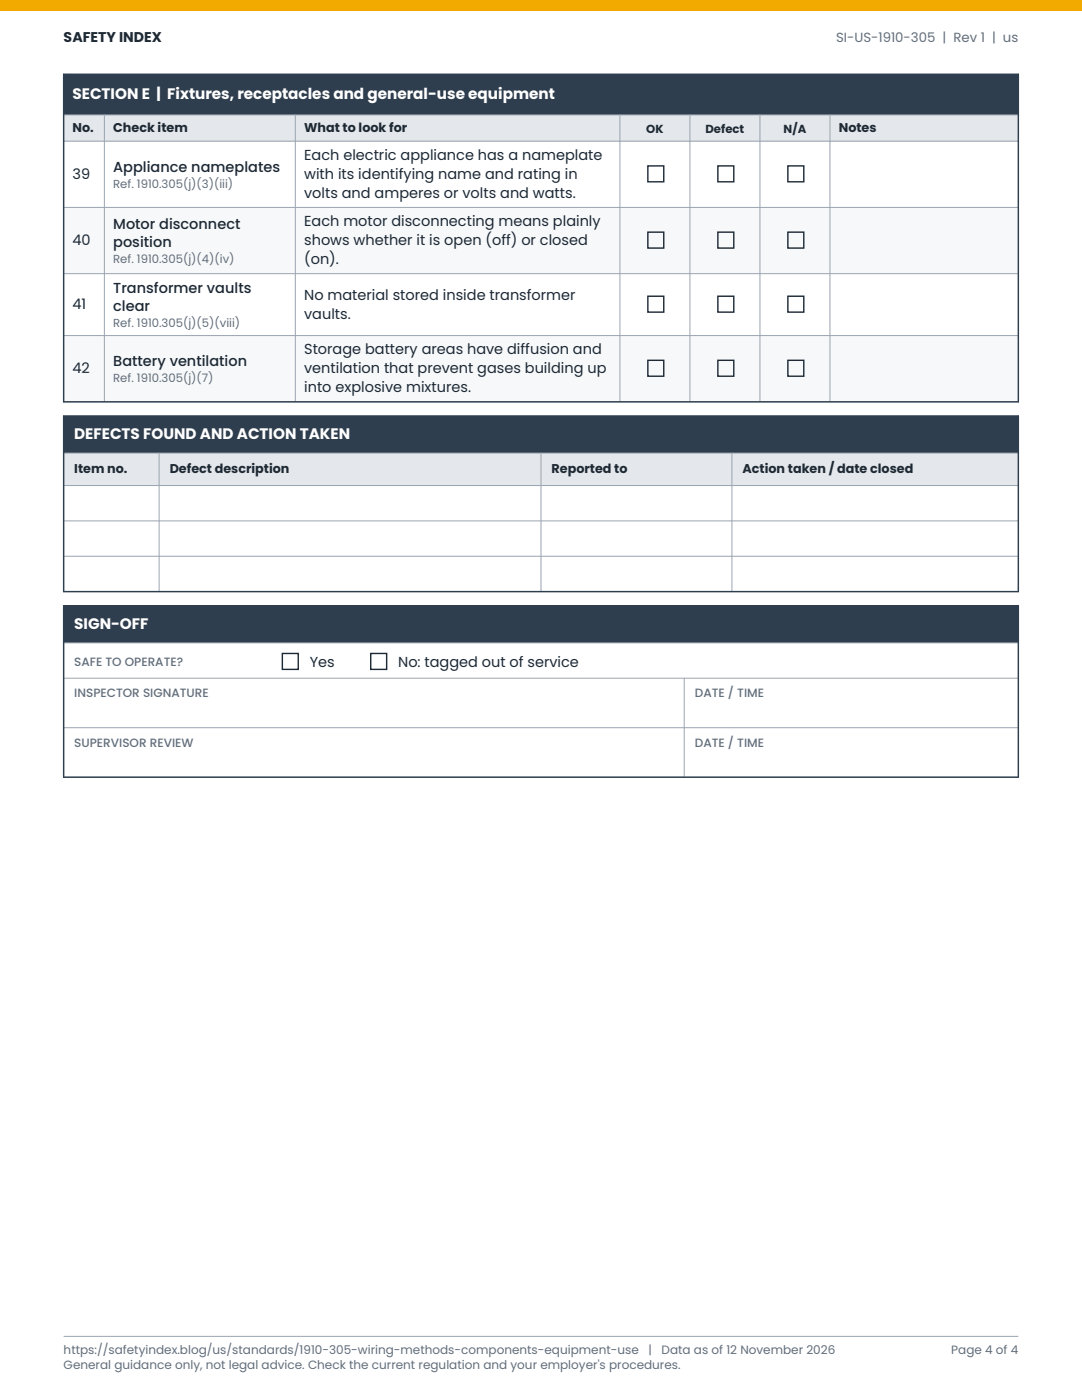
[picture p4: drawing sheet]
<svg xmlns="http://www.w3.org/2000/svg" width="216mm" height="279mm" viewBox="0 0 216 279" stroke-linecap="round" stroke-linejoin="round" font-family="sans-serif">
<defs><g id="words">
<g font-size="3" fill="#fff">
<text x="14.5" y="19.8">SECTION E | Fixtures, receptacles and general-use equipment</text>
<text x="14.8" y="87.6">DEFECTS FOUND AND ACTION TAKEN</text>
<text x="14.8" y="125.5">SIGN-OFF</text>
</g>
<g font-size="2.9" fill="#1f2933">
<text x="14.5" y="35.7">39</text>
<text x="22.6" y="34.3">Appliance nameplates</text>
<text x="60.7" y="31.9">Each electric appliance has a nameplate</text>
<text x="60.7" y="35.7">with its identifying name and rating in</text>
<text x="60.7" y="39.5">volts and amperes or volts and watts.</text>
<text x="22.6" y="45.6">Motor disconnect</text>
<text x="60.7" y="45.2">Each motor disconnecting means plainly</text>
<text x="14.5" y="48.9">40</text>
<text x="22.6" y="49.4">position</text>
<text x="60.7" y="48.9">shows whether it is open (off) or closed</text>
<text x="60.7" y="52.7">(on).</text>
<text x="22.6" y="58.4">Transformer vaults</text>
<text x="60.7" y="59.8">No material stored inside transformer</text>
<text x="14.5" y="61.7">41</text>
<text x="22.6" y="62.2">clear</text>
<text x="60.7" y="63.6">vaults.</text>
<text x="60.7" y="70.7">Storage battery areas have diffusion and</text>
<text x="14.5" y="74.5">42</text>
<text x="22.6" y="73.1">Battery ventilation</text>
<text x="60.7" y="74.5">ventilation that prevent gases building up</text>
<text x="60.7" y="78.3">into explosive mixtures.</text>
<text x="61.8" y="133">Yes</text>
<text x="79.4" y="133">No: tagged out of service</text>
</g>
<text font-size="2.8" fill="#1f2933" x="12.7" y="8.4">SAFETY INDEX</text>
<text font-size="2.6" fill="#616e7c" x="166.8" y="8.4">SI-US-1910-305 | Rev 1 | us</text>
<g font-size="2.5" fill="#1f2933">
<text x="14.5" y="26.4">No.</text>
<text x="22.6" y="26.4">Check item</text>
<text x="60.7" y="26.4">What to look for</text>
<text x="167.4" y="26.4">Notes</text>
<text x="14.8" y="94.4">Item no.</text>
<text x="33.9" y="94.4">Defect description</text>
<text x="110.1" y="94.4">Reported to</text>
<text x="148.2" y="94.4">Action taken / date closed</text>
</g>
<g font-size="2.4" fill="#616e7c">
<text x="14.8" y="132.8">SAFE TO OPERATE?</text>
<text x="14.8" y="139.2">INSPECTOR SIGNATURE</text>
<text x="138.6" y="139.2">DATE / TIME</text>
<text x="14.8" y="149">SUPERVISOR REVIEW</text>
<text x="138.6" y="149">DATE / TIME</text>
<text x="12.7" y="270.3">https://safetyindex.blog/us/standards/1910-305-wiring-methods-components-equipment-use</text>
<text x="12.7" y="273.3">General guidance only, not legal advice. Check the current regulation and your employer's procedures.</text>
<text x="129.4" y="270.3">|</text>
<text x="132" y="270.3">Data as of 12 November 2026</text>
<text x="189.8" y="270.3">Page 4 of 4</text>
</g>
<g font-size="2.3" fill="#1f2933">
<text x="129" y="26.5">OK</text>
<text x="140.8" y="26.5">Defect</text>
<text x="156.4" y="26.5">N/A</text>
</g>
<g font-size="2.3" fill="#616e7c">
<text x="22.6" y="37.5">Ref. 1910.305(j)(3)(iii)</text>
<text x="22.6" y="52.6">Ref. 1910.305(j)(4)(iv)</text>
<text x="22.6" y="65.3">Ref. 1910.305(j)(5)(viii)</text>
<text x="22.6" y="76.3">Ref. 1910.305(j)(7)</text>
</g>
</g></defs>
<path d="M12.7 14.8h190.5v8.1h-190.5z" fill-rule="evenodd" fill="#2f3e4e"/>
<path d="M12.7 22.9h190.5v5.3h-190.5z" fill-rule="evenodd" fill="#e4e7eb"/>
<g fill="#f7f8fa">
<path d="M12.7 41.4h190.5v13.2h-190.5z" fill-rule="evenodd"/>
<path d="M12.7 67h190.5v13.2h-190.5z" fill-rule="evenodd"/>
</g>
<path d="M129.3 33.1h3.1v3.2h-3.1zM143.2 33.1h3.2v3.2h-3.2zM157.2 33.1h3.2v3.2h-3.2zM129.3 46.3h3.1v3.2h-3.1zM129.3 59.1h3.1v3.2h-3.1zM143.2 46.3h3.2v3.2h-3.2zM143.2 59.1h3.2v3.2h-3.2zM157.2 46.3h3.2v3.2h-3.2zM157.2 59.1h3.2v3.2h-3.2zM129.3 71.9h3.1v3.2h-3.1zM143.2 71.9h3.2v3.2h-3.2zM157.2 71.9h3.2v3.2h-3.2z" fill="none" stroke="#1f2933" stroke-width=".28"/>
<path d="M12.7 22.9h190.5v57.3h-190.5zM12.7 28.2h190.5M20.8 22.9v57.3M58.9 22.9v57.3M123.7 22.9v57.3M137.7 22.9v57.3M151.6 22.9v57.3M165.6 22.9v57.3M12.7 41.4h190.5M12.7 54.6h190.5M12.7 67h190.5" fill="none" stroke="#9aa5b1" stroke-width=".2"/>
<path d="M12.7 14.8h190.5v65.4h-190.5z" fill="none" stroke="#2f3e4e" stroke-width=".28"/>
<path d="M12.7 83h190.5v7.4h-190.5z" fill-rule="evenodd" fill="#2f3e4e"/>
<path d="M12.7 90.4h190.5v6.5h-190.5z" fill-rule="evenodd" fill="#e4e7eb"/>
<path d="M12.7 90.4h190.5v27.7h-190.5zM12.7 96.9h190.5M31.7 90.4v27.7M107.9 90.4v27.7M146 90.4v27.7M12.7 104h190.5M12.7 111h190.5" fill="none" stroke="#9aa5b1" stroke-width=".2"/>
<path d="M12.7 83h190.5v35.1h-190.5z" fill="none" stroke="#2f3e4e" stroke-width=".28"/>
<path d="M12.7 120.9h190.5v7.4h-190.5z" fill-rule="evenodd" fill="#2f3e4e"/>
<path d="M56.3 130.4h3.2v3.2h-3.2zM74 130.4h3.2v3.2h-3.2z" fill="none" stroke="#1f2933" stroke-width=".28"/>
<path d="M12.7 128.3h190.5v26.8h-190.5zM12.7 135.4h190.5M136.5 135.4v19.7M12.7 145.2h190.5" fill="none" stroke="#9aa5b1" stroke-width=".2"/>
<path d="M12.7 120.9h190.5v34.2h-190.5z" fill="none" stroke="#2f3e4e" stroke-width=".28"/>
<path d="M0 0h215.9v2.1h-215.9z" fill-rule="evenodd" fill="#f2a900"/>
<path d="M12.7 266.7h190.5" fill="none" stroke="#9aa5b1" stroke-width=".2"/>
<use href="#words"/>
</svg>
